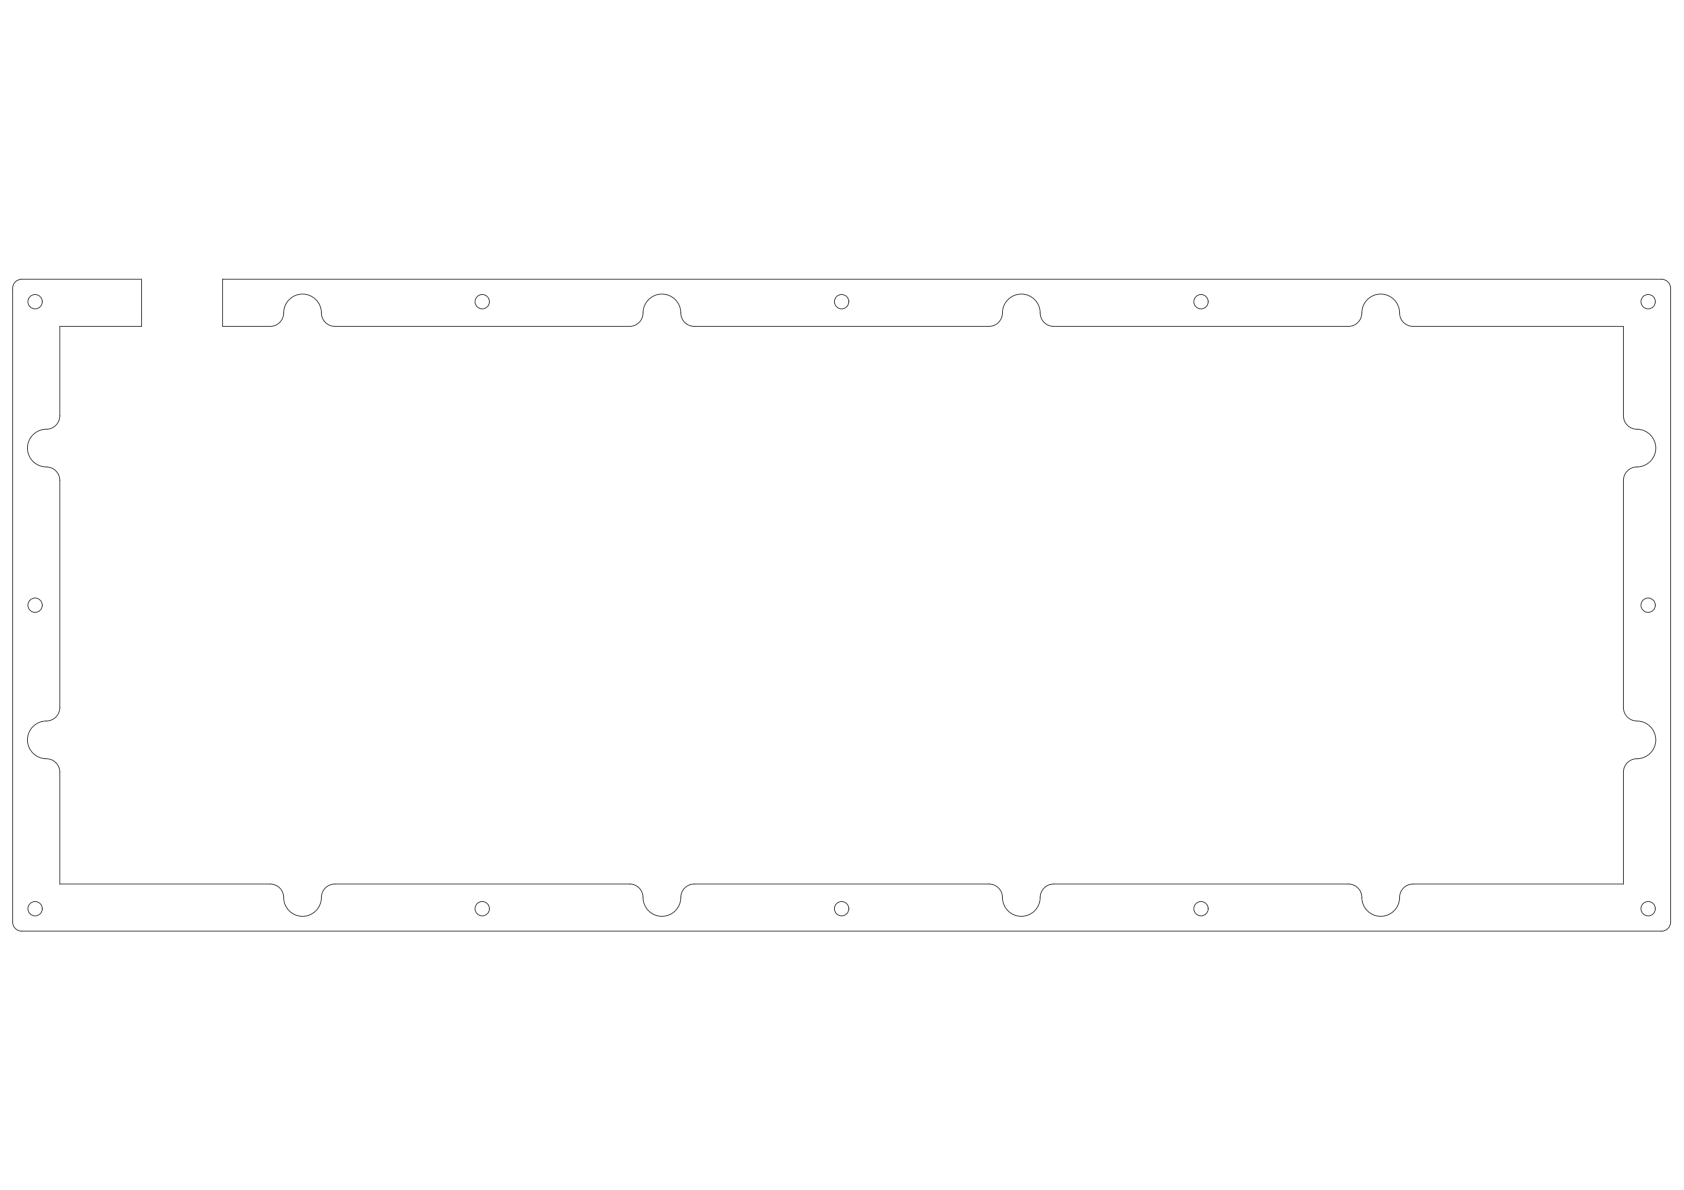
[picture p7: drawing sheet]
<svg xmlns="http://www.w3.org/2000/svg" width="297mm" height="210mm" viewBox="0 0 297 210" stroke-linecap="round" stroke-linejoin="round" font-family="sans-serif">
<g fill="none" stroke="#5a5a5a" stroke-width=".18">
<path d="M2.5 49.9l.8-.6h.5h21.2v8.3h-14.5v16.3a2.38 2.38 0 0 1-2.3 1.8 3.3 3.3 0 0 0-3.4 3.3 3.3 3.3 0 0 0 3.4 3.4 2.38 2.38 0 0 1 2.3 2.3v40.6a2.38 2.38 0 0 1-2.3 1.9 3.3 3.3 0 0 0-3.4 3.3 3.3 3.3 0 0 0 3.4 3.3 2.38 2.38 0 0 1 2.3 2.4v19.7h37.2a2.38 2.38 0 0 1 2.3 2.4 3.3 3.3 0 0 0 3.4 3.3 3.3 3.3 0 0 0 3.3-3.3 2.38 2.38 0 0 1 2.4-2.4l52.5 .1a2.38 2.38 0 0 1 1.8 2.3 3.3 3.3 0 0 0 3.4 3.3 3.3 3.3 0 0 0 3.3-3.3 2.38 2.38 0 0 1 2.4-2.4l52.5 .1a2.38 2.38 0 0 1 1.8 2.3 3.3 3.3 0 0 0 3.3 3.3 3.3 3.3 0 0 0 3.4-3.3 2.38 2.38 0 0 1 2.4-2.4l52.5 .1a2.38 2.38 0 0 1 1.8 2.3 3.3 3.3 0 0 0 3.3 3.3 3.3 3.3 0 0 0 3.4-3.3 2.38 2.38 0 0 1 2.3-2.4h37.2v-19.7a2.38 2.38 0 0 1 2.3-2.4 3.3 3.3 0 0 0 3.4-3.3 3.3 3.3 0 0 0-3.4-3.3 2.38 2.38 0 0 1-2.3-2.4v-40.6a2.38 2.38 0 0 1 2.3-1.8 3.3 3.3 0 0 0 3.4-3.4 3.3 3.3 0 0 0-3.4-3.3 2.38 2.38 0 0 1-2.3-2.4v-15.7h-37.2a2.38 2.38 0 0 1-2.3-2.4 3.3 3.3 0 0 0-3.4-3.3 3.3 3.3 0 0 0-3.3 3.3 2.38 2.38 0 0 1-2.4 2.4l-52.5-.1a2.38 2.38 0 0 1-1.8-2.3 3.3 3.3 0 0 0-3.4-3.3 3.3 3.3 0 0 0-3.3 3.3 2.38 2.38 0 0 1-2.4 2.4l-52.5-.1a2.38 2.38 0 0 1-1.8-2.3 3.3 3.3 0 0 0-3.3-3.3 3.3 3.3 0 0 0-3.4 3.3 2.38 2.38 0 0 1-2.3 2.4l-52.6-.1a2.38 2.38 0 0 1-1.8-2.3 3.3 3.3 0 0 0-3.3-3.3 3.3 3.3 0 0 0-3.4 3.3 2.38 2.38 0 0 1-2.3 2.4h-8.4v-8.3h254.3a1.58 1.58 0 0 1 1.1 1.5l-.1 112.4a1.59 1.59 0 0 1-1.5 1h-289.8a1.58 1.58 0 0 1-1.1-1.5v-111.9z"/>
<circle cx="6.2" cy="53.2" r="1.27"/>
<circle cx="85.1" cy="53.2" r="1.27"/>
<circle cx="148.5" cy="53.2" r="1.27"/>
<circle cx="211.8" cy="53.2" r="1.27"/>
<circle cx="290.7" cy="53.2" r="1.27"/>
<circle cx="6.2" cy="106.8" r="1.27"/>
<circle cx="290.7" cy="106.8" r="1.27"/>
<circle cx="6.2" cy="160.3" r="1.27"/>
<circle cx="85.1" cy="160.3" r="1.27"/>
<circle cx="148.5" cy="160.3" r="1.27"/>
<circle cx="211.8" cy="160.3" r="1.27"/>
<circle cx="290.7" cy="160.3" r="1.27"/>
</g>
</svg>
